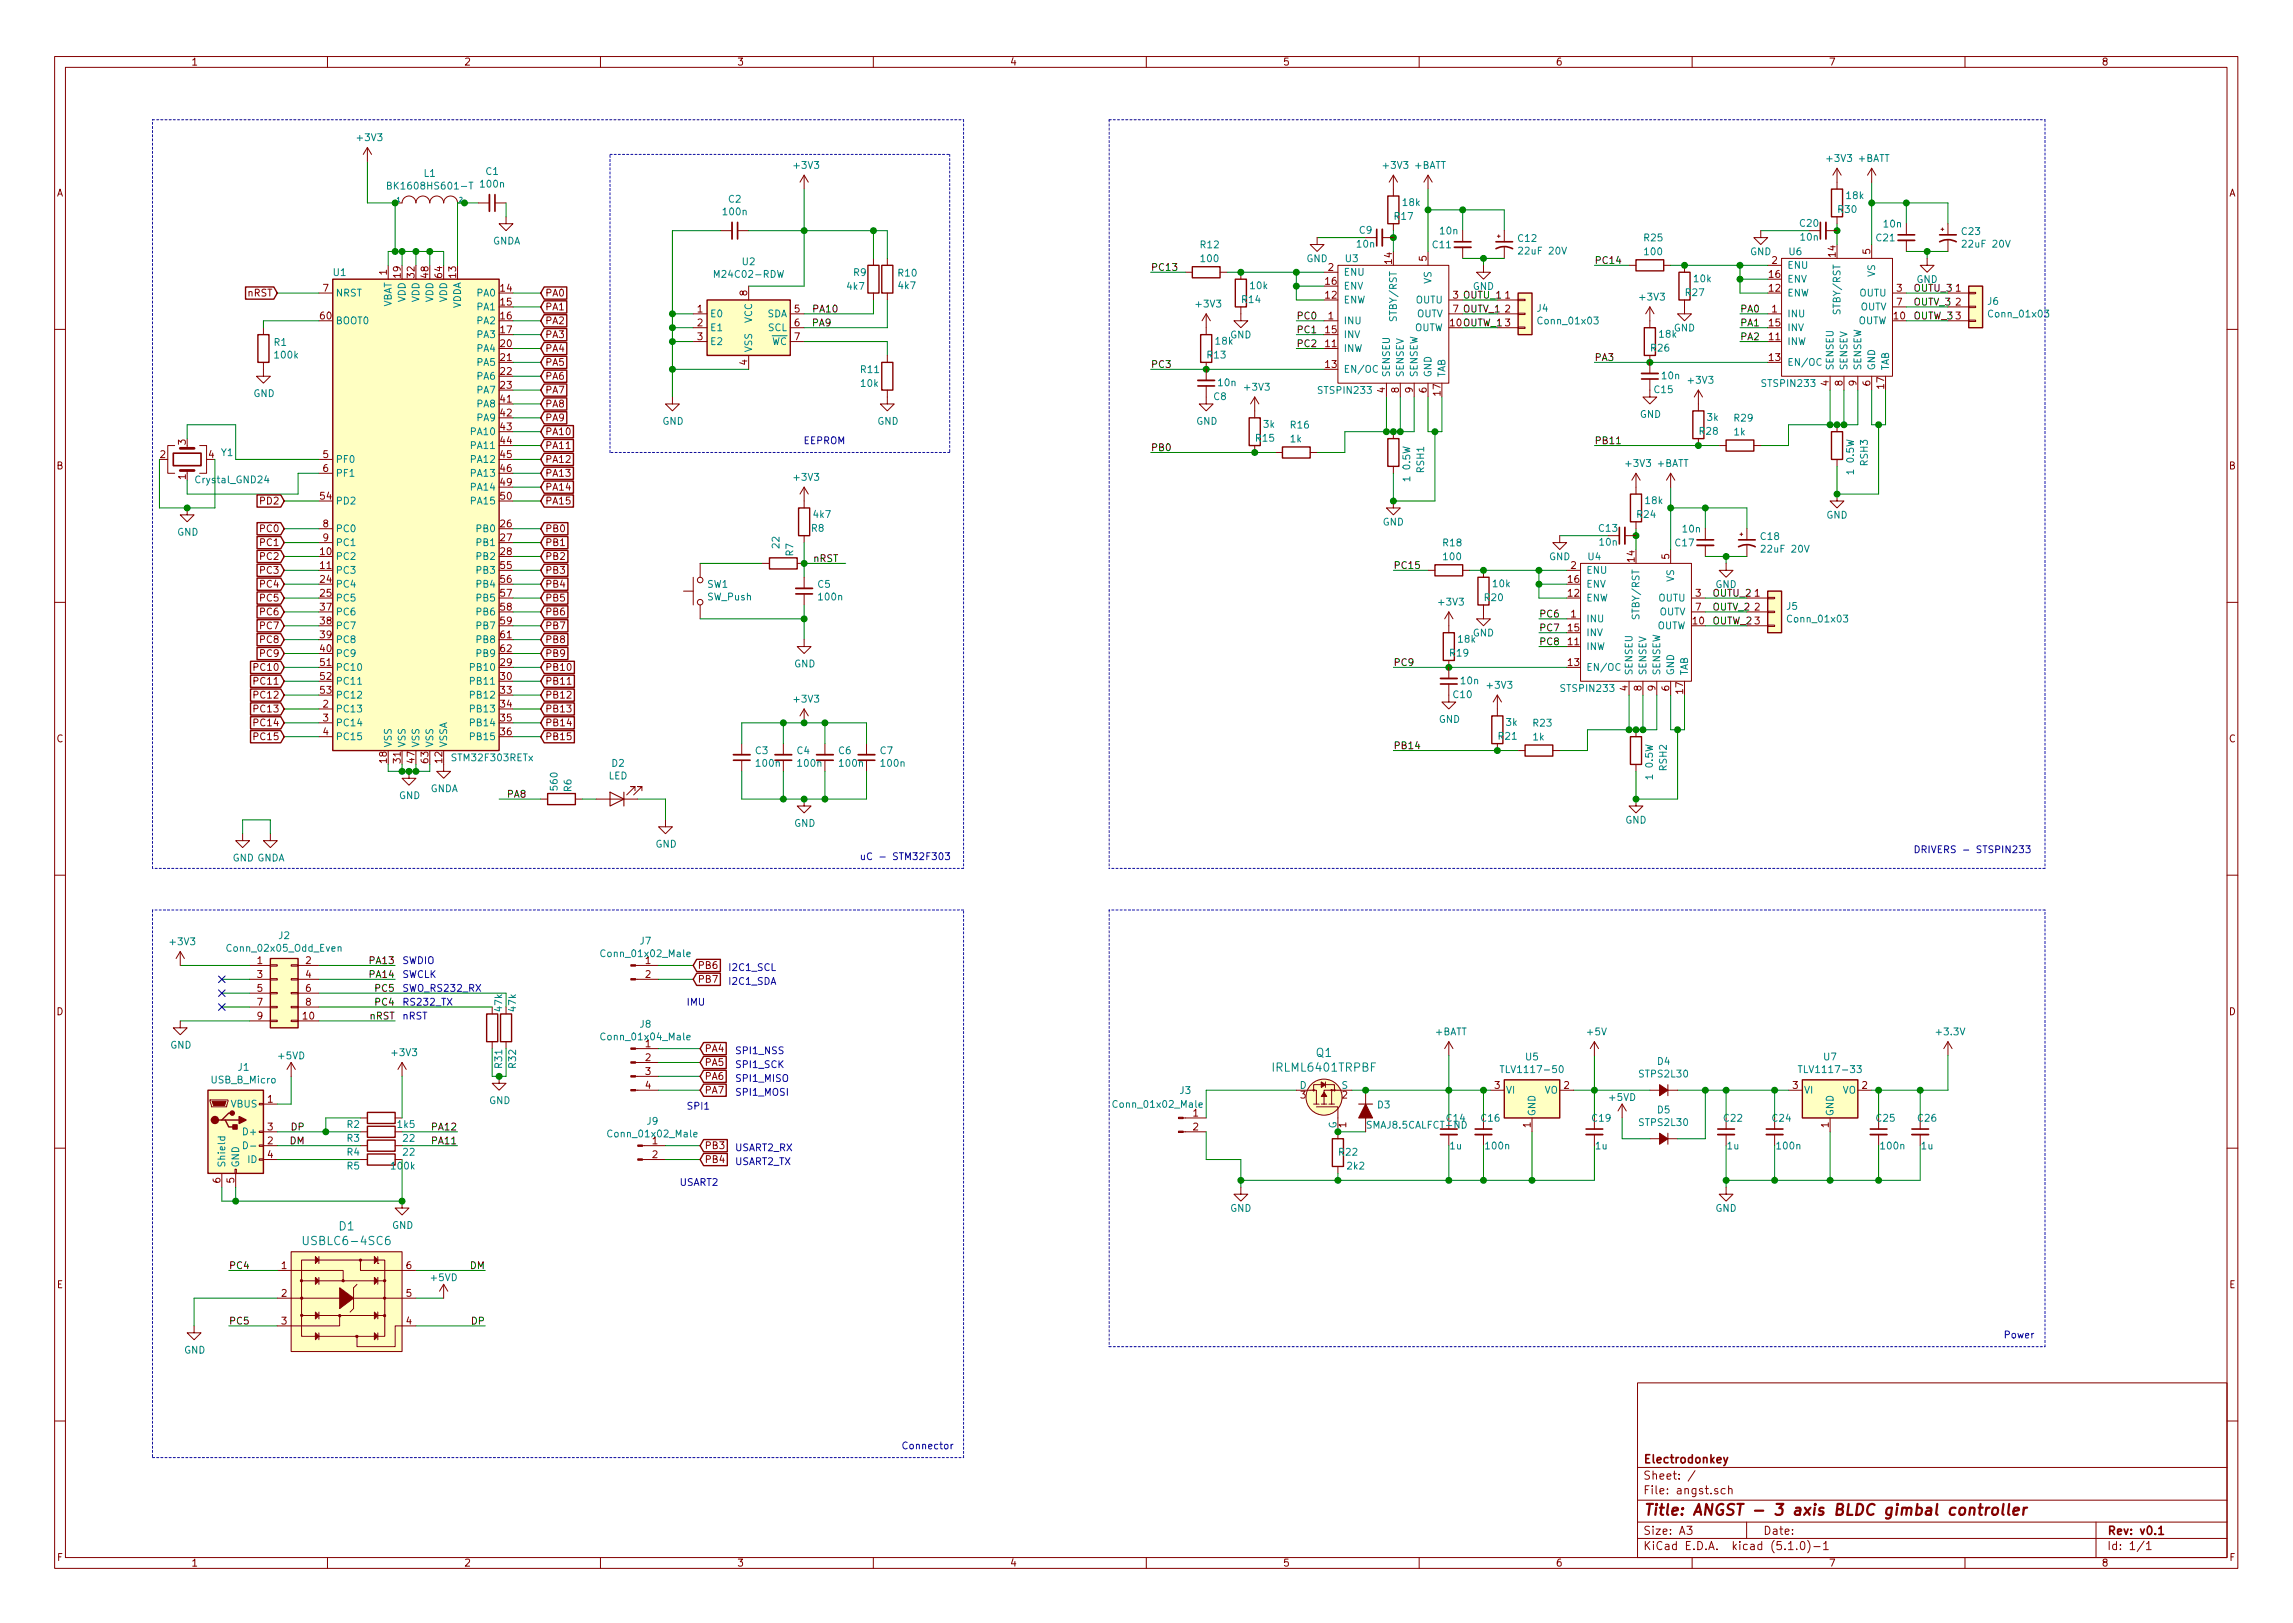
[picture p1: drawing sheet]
<svg xmlns="http://www.w3.org/2000/svg" width="297mm" height="210mm" viewBox="0 0 297 210" stroke-linecap="round" stroke-linejoin="round" font-family="sans-serif">
<defs><g id="words">
<text font-size="2" fill="#840000" x="212.8" y="196.3">Title: ANGST - 3 axis BLDC gimbal controller</text>
<g font-size="1.5" fill="#008484">
<text x="170.5" y="136.9">Q1</text>
<text x="165.1" y="138.8">IRLML6401TRPBF</text>
<text x="39.8" y="161.3">USBLC6-4SC6</text>
<text x="43.9" y="159.4">D1</text>
</g>
<g font-size="1.5" fill="#840000">
<text x="212.8" y="191.7">Sheet: /</text>
<text x="212.8" y="189.6">Electrodonkey</text>
<text x="212.8" y="193.6">File: angst.sch</text>
<text x="212.8" y="200.8">KiCad E.D.A. kicad (5.1.0)-1</text>
<text x="212.8" y="198.8">Size: A3</text>
<text x="228.4" y="198.8">Date:</text>
<text x="272.9" y="198.8">Rev: v0.1</text>
<text x="272.9" y="200.8">Id: 1/1</text>
</g>
<g font-size="1.3" fill="#840000">
<text x="24.7" y="8.5">1</text>
<text x="60.1" y="8.5">2</text>
<text x="95.5" y="8.5">3</text>
<text x="130.8" y="8.5">4</text>
<text x="166.2" y="8.5">5</text>
<text x="201.5" y="8.5">6</text>
<text x="236.9" y="8.5">7</text>
<text x="272.2" y="8.5">8</text>
<text x="7.3" y="25.4">A</text>
<text x="288.7" y="25.4">A</text>
<text x="50.1" y="35.6" transform="rotate(-90 50.1 35.6)">1</text>
<text x="51.9" y="36" transform="rotate(-90 51.9 36)">19</text>
<text x="53.7" y="36" transform="rotate(-90 53.7 36)">32</text>
<text x="55.5" y="36" transform="rotate(-90 55.5 36)">48</text>
<text x="57.3" y="36" transform="rotate(-90 57.3 36)">64</text>
<text x="59.1" y="36" transform="rotate(-90 59.1 36)">13</text>
<text x="172.1" y="35.1">2</text>
<text x="180.3" y="34.2" transform="rotate(-90 180.3 34.2)">14</text>
<text x="184.8" y="33.8" transform="rotate(-90 184.8 33.8)">5</text>
<text x="229.2" y="36">16</text>
<text x="229.5" y="34.2">2</text>
<text x="237.8" y="33.3" transform="rotate(-90 237.8 33.3)">14</text>
<text x="242.3" y="32.9" transform="rotate(-90 242.3 32.9)">5</text>
<text x="32.1" y="38.4">nRST</text>
<text x="41.5" y="41.4">60</text>
<text x="41.9" y="37.8">7</text>
<text x="64.9" y="37.8">14</text>
<text x="64.9" y="39.6">15</text>
<text x="64.9" y="41.4">16</text>
<text x="70.6" y="38.4">PA0</text>
<text x="70.6" y="40.2">PA1</text>
<text x="90.4" y="40.5">1</text>
<text x="96.8" y="38.3" transform="rotate(-90 96.8 38.3)">8</text>
<text x="102.9" y="40.5">5</text>
<text x="171.7" y="38.7">12</text>
<text x="171.7" y="36.9">16</text>
<text x="172.1" y="41.4">1</text>
<text x="195" y="38.7">1</text>
<text x="195" y="40.5">2</text>
<text x="229.2" y="37.8">12</text>
<text x="229.5" y="40.5">1</text>
<text x="245.4" y="41.4">10</text>
<text x="245.7" y="37.8">3</text>
<text x="245.7" y="39.6">7</text>
<text x="253.3" y="37.8">1</text>
<text x="253.3" y="39.6">2</text>
<text x="253.3" y="41.4">3</text>
<text x="64.9" y="43.2">17</text>
<text x="64.9" y="45">20</text>
<text x="64.9" y="46.8">21</text>
<text x="70.6" y="42">PA2</text>
<text x="70.6" y="43.8">PA3</text>
<text x="70.6" y="45.6">PA4</text>
<text x="70.6" y="47.4">PA5</text>
<text x="90.4" y="42.3">2</text>
<text x="90.4" y="44.1">3</text>
<text x="96.8" y="47.3" transform="rotate(-90 96.8 47.3)">4</text>
<text x="102.9" y="42.3">6</text>
<text x="102.9" y="44.1">7</text>
<text x="171.7" y="45">11</text>
<text x="171.7" y="47.7">13</text>
<text x="171.7" y="43.2">15</text>
<text x="195" y="42.3">3</text>
<text x="229.2" y="44.1">11</text>
<text x="229.2" y="46.8">13</text>
<text x="229.2" y="42.3">15</text>
<text x="64.9" y="48.6">22</text>
<text x="64.9" y="50.4">23</text>
<text x="64.9" y="52.2">41</text>
<text x="64.9" y="53.9">42</text>
<text x="70.6" y="49.2">PA6</text>
<text x="70.6" y="51">PA7</text>
<text x="70.6" y="52.8">PA8</text>
<text x="179.4" y="50.9" transform="rotate(-90 179.4 50.9)">4</text>
<text x="181.2" y="50.9" transform="rotate(-90 181.2 50.9)">8</text>
<text x="183" y="50.9" transform="rotate(-90 183 50.9)">9</text>
<text x="184.8" y="50.9" transform="rotate(-90 184.8 50.9)">6</text>
<text x="186.6" y="51.2" transform="rotate(-90 186.6 51.2)">17</text>
<text x="236.9" y="50" transform="rotate(-90 236.9 50)">4</text>
<text x="238.7" y="50" transform="rotate(-90 238.7 50)">8</text>
<text x="240.5" y="50" transform="rotate(-90 240.5 50)">9</text>
<text x="242.3" y="50" transform="rotate(-90 242.3 50)">6</text>
<text x="244.1" y="50.3" transform="rotate(-90 244.1 50.3)">17</text>
<text x="20.8" y="59.3">2</text>
<text x="24.1" y="57.6" transform="rotate(-90 24.1 57.6)">3</text>
<text x="27" y="59.3">4</text>
<text x="41.9" y="59.3">5</text>
<text x="64.9" y="55.7">43</text>
<text x="64.9" y="57.5">44</text>
<text x="64.9" y="59.3">45</text>
<text x="70.6" y="54.6">PA9</text>
<text x="70.6" y="56.4">PA10</text>
<text x="70.6" y="58.2">PA11</text>
<text x="70.6" y="60">PA12</text>
<text x="7.3" y="60.8">B</text>
<text x="24.1" y="62.1" transform="rotate(-90 24.1 62.1)">1</text>
<text x="33.8" y="65.4">PD2</text>
<text x="41.5" y="64.7">54</text>
<text x="41.9" y="61.1">6</text>
<text x="64.9" y="61.1">46</text>
<text x="64.9" y="62.9">49</text>
<text x="64.9" y="64.7">50</text>
<text x="70.6" y="61.8">PA13</text>
<text x="70.6" y="63.6">PA14</text>
<text x="70.6" y="65.4">PA15</text>
<text x="288.7" y="60.8">B</text>
<text x="33.8" y="68.9">PC0</text>
<text x="33.8" y="70.7">PC1</text>
<text x="41.5" y="71.9">10</text>
<text x="41.9" y="68.3">8</text>
<text x="41.9" y="70.1">9</text>
<text x="64.9" y="68.3">26</text>
<text x="64.9" y="70.1">27</text>
<text x="64.9" y="71.9">28</text>
<text x="70.6" y="68.9">PB0</text>
<text x="70.6" y="70.7">PB1</text>
<text x="33.8" y="72.5">PC2</text>
<text x="33.8" y="74.3">PC3</text>
<text x="33.8" y="76.1">PC4</text>
<text x="33.8" y="77.9">PC5</text>
<text x="41.5" y="73.7">11</text>
<text x="41.5" y="75.5">24</text>
<text x="41.5" y="77.3">25</text>
<text x="64.9" y="73.7">55</text>
<text x="64.9" y="75.5">56</text>
<text x="64.9" y="77.3">57</text>
<text x="70.6" y="72.5">PB2</text>
<text x="70.6" y="74.3">PB3</text>
<text x="70.6" y="76.1">PB4</text>
<text x="70.6" y="77.9">PB5</text>
<text x="203.2" y="77.3">12</text>
<text x="203.2" y="75.5">16</text>
<text x="203.5" y="73.7">2</text>
<text x="211.7" y="72.8" transform="rotate(-90 211.7 72.8)">14</text>
<text x="216.2" y="72.4" transform="rotate(-90 216.2 72.4)">5</text>
<text x="219.7" y="77.3">3</text>
<text x="227.3" y="77.3">1</text>
<text x="33.8" y="79.7">PC6</text>
<text x="33.8" y="81.5">PC7</text>
<text x="33.8" y="83.3">PC8</text>
<text x="41.5" y="79.1">37</text>
<text x="41.5" y="80.9">38</text>
<text x="41.5" y="82.7">39</text>
<text x="64.9" y="79.1">58</text>
<text x="64.9" y="80.9">59</text>
<text x="64.9" y="82.7">61</text>
<text x="70.6" y="79.7">PB6</text>
<text x="70.6" y="81.5">PB7</text>
<text x="70.6" y="83.3">PB8</text>
<text x="203.2" y="83.6">11</text>
<text x="203.2" y="81.8">15</text>
<text x="203.5" y="80">1</text>
<text x="219.3" y="80.9">10</text>
<text x="219.7" y="79.1">7</text>
<text x="227.3" y="79.1">2</text>
<text x="227.3" y="80.9">3</text>
<text x="33.1" y="86.9">PC10</text>
<text x="33.1" y="88.7">PC11</text>
<text x="33.8" y="85.1">PC9</text>
<text x="41.5" y="86.3">51</text>
<text x="41.5" y="88.1">52</text>
<text x="41.5" y="89.9">53</text>
<text x="41.5" y="84.5">40</text>
<text x="64.9" y="86.3">29</text>
<text x="64.9" y="88.1">30</text>
<text x="64.9" y="89.9">33</text>
<text x="64.9" y="84.5">62</text>
<text x="70.6" y="85.1">PB9</text>
<text x="70.6" y="86.9">PB10</text>
<text x="70.6" y="88.7">PB11</text>
<text x="203.2" y="86.3">13</text>
<text x="210.9" y="89.5" transform="rotate(-90 210.9 89.5)">4</text>
<text x="212.6" y="89.5" transform="rotate(-90 212.6 89.5)">8</text>
<text x="214.4" y="89.5" transform="rotate(-90 214.4 89.5)">9</text>
<text x="216.2" y="89.5" transform="rotate(-90 216.2 89.5)">6</text>
<text x="218" y="89.8" transform="rotate(-90 218 89.8)">17</text>
<text x="33.1" y="90.5">PC12</text>
<text x="33.1" y="92.3">PC13</text>
<text x="33.1" y="94.1">PC14</text>
<text x="33.1" y="95.9">PC15</text>
<text x="41.9" y="91.7">2</text>
<text x="41.9" y="93.5">3</text>
<text x="41.9" y="95.3">4</text>
<text x="64.9" y="91.7">34</text>
<text x="64.9" y="93.5">35</text>
<text x="64.9" y="95.3">36</text>
<text x="70.6" y="90.5">PB12</text>
<text x="70.6" y="92.3">PB13</text>
<text x="70.6" y="94.1">PB14</text>
<text x="70.6" y="95.9">PB15</text>
<text x="7.3" y="96.2">C</text>
<text x="50.1" y="98.8" transform="rotate(-90 50.1 98.8)">18</text>
<text x="51.9" y="98.8" transform="rotate(-90 51.9 98.8)">31</text>
<text x="53.7" y="98.8" transform="rotate(-90 53.7 98.8)">47</text>
<text x="55.5" y="98.8" transform="rotate(-90 55.5 98.8)">63</text>
<text x="57.3" y="98.8" transform="rotate(-90 57.3 98.8)">12</text>
<text x="288.7" y="96.2">C</text>
<text x="33.3" y="124.9">1</text>
<text x="39.6" y="124.9">2</text>
<text x="83.6" y="124.9">1</text>
<text x="90.4" y="125.5">PB6</text>
<text x="7.3" y="131.5">D</text>
<text x="33.3" y="126.7">3</text>
<text x="33.3" y="128.5">5</text>
<text x="33.3" y="130.3">7</text>
<text x="39.6" y="126.7">4</text>
<text x="39.6" y="128.5">6</text>
<text x="39.6" y="130.3">8</text>
<text x="83.6" y="126.7">2</text>
<text x="90.4" y="127.3">PB7</text>
<text x="288.7" y="131.5">D</text>
<text x="33.3" y="132.1">9</text>
<text x="39.3" y="132.1">10</text>
<text x="83.6" y="135.7">1</text>
<text x="83.6" y="137.5">2</text>
<text x="91.3" y="136.3">PA4</text>
<text x="34.7" y="142.9">1</text>
<text x="83.6" y="139.3">3</text>
<text x="83.6" y="141.1">4</text>
<text x="91.3" y="138.1">PA5</text>
<text x="91.3" y="139.9">PA6</text>
<text x="91.3" y="141.7">PA7</text>
<text x="168.5" y="142.3">3</text>
<text x="173.9" y="142.3">2</text>
<text x="193.6" y="141.1">3</text>
<text x="202.6" y="141.1">2</text>
<text x="232.2" y="141.1">3</text>
<text x="241.2" y="141.1">2</text>
<text x="34.7" y="148.2">2</text>
<text x="34.7" y="146.4">3</text>
<text x="84.5" y="148.2">1</text>
<text x="91.3" y="148.9">PB3</text>
<text x="154.6" y="144.6">1</text>
<text x="154.6" y="146.4">2</text>
<text x="174.4" y="146.1" transform="rotate(-90 174.4 146.1)">1</text>
<text x="198.3" y="146.1" transform="rotate(-90 198.3 146.1)">1</text>
<text x="236.9" y="146.1" transform="rotate(-90 236.9 146.1)">1</text>
<text x="28.6" y="153.3" transform="rotate(-90 28.6 153.3)">6</text>
<text x="30.4" y="153.3" transform="rotate(-90 30.4 153.3)">5</text>
<text x="34.7" y="150">4</text>
<text x="84.5" y="150">2</text>
<text x="91.3" y="150.7">PB4</text>
<text x="7.4" y="166.9">E</text>
<text x="36.5" y="164.4">1</text>
<text x="36.5" y="168">2</text>
<text x="52.6" y="168">5</text>
<text x="52.6" y="164.4">6</text>
<text x="288.8" y="166.9">E</text>
<text x="36.5" y="171.6">3</text>
<text x="52.6" y="171.6">4</text>
<text x="7.4" y="202.2">F</text>
<text x="24.7" y="202.9">1</text>
<text x="60.1" y="202.9">2</text>
<text x="95.5" y="202.9">3</text>
<text x="130.8" y="202.9">4</text>
<text x="166.2" y="202.9">5</text>
<text x="201.5" y="202.9">6</text>
<text x="236.9" y="202.9">7</text>
<text x="272.2" y="202.9">8</text>
<text x="288.8" y="202.2">F</text>
</g>
<g font-size="1.3" fill="#008484">
<text x="46.4" y="18.3">+3V3</text>
<text x="55" y="22.9">L1</text>
<text x="63" y="22.7">C1</text>
<text x="103" y="21.9">+3V3</text>
<text x="179.3" y="21.9">+3V3</text>
<text x="183.2" y="21.9">+BATT</text>
<text x="236.8" y="21">+3V3</text>
<text x="240.7" y="21">+BATT</text>
<text x="50.9" y="24.5">BK1608HS601-T</text>
<text x="62.3" y="24.3">100n</text>
<text x="93.8" y="27.9">100n</text>
<text x="94.4" y="26.3">C2</text>
<text x="180.7" y="28.5">R17</text>
<text x="181.8" y="26.7">18k</text>
<text x="233.2" y="29.4">C20</text>
<text x="238.2" y="27.6">R30</text>
<text x="239.2" y="25.8">18k</text>
<text x="244.1" y="29.5">10n</text>
<text x="43.2" y="35.8">U1</text>
<text x="63.8" y="31.7">GNDA</text>
<text x="92.9" y="36">M24C02-RDW</text>
<text x="96.2" y="34.4">U2</text>
<text x="110.6" y="35.8">R9</text>
<text x="116.4" y="35.8">R10</text>
<text x="155.6" y="32.2">R12</text>
<text x="155.6" y="34">100</text>
<text x="169.2" y="34">GND</text>
<text x="174" y="35.7">ENU</text>
<text x="174.3" y="34">U3</text>
<text x="175.8" y="32.1">10n</text>
<text x="176.1" y="30.3">C9</text>
<text x="185.6" y="32.2">C11</text>
<text x="186.6" y="30.4">10n</text>
<text x="196.7" y="31.3">C12</text>
<text x="197" y="33">22uF 20V</text>
<text x="213" y="31.3">R25</text>
<text x="213.1" y="33.1">100</text>
<text x="226.7" y="33.1">GND</text>
<text x="231.5" y="34.8">ENU</text>
<text x="231.8" y="33.1">U6</text>
<text x="233.3" y="31.2">10n</text>
<text x="242.9" y="35.9" transform="rotate(-90 242.9 35.9)">VS</text>
<text x="243.1" y="31.3">C21</text>
<text x="254.2" y="30.4">C23</text>
<text x="254.5" y="32.1">22uF 20V</text>
<text x="43.5" y="38.4">NRST</text>
<text x="50.7" y="39.9" transform="rotate(-90 50.7 39.9)">VBAT</text>
<text x="52.5" y="39.2" transform="rotate(-90 52.5 39.2)">VDD</text>
<text x="54.3" y="39.2" transform="rotate(-90 54.3 39.2)">VDD</text>
<text x="56.1" y="39.2" transform="rotate(-90 56.1 39.2)">VDD</text>
<text x="57.9" y="39.2" transform="rotate(-90 57.9 39.2)">VDD</text>
<text x="59.7" y="40.1" transform="rotate(-90 59.7 40.1)">VDDA</text>
<text x="61.9" y="38.4">PA0</text>
<text x="61.9" y="40.2">PA1</text>
<text x="92" y="41.1">E0</text>
<text x="97.4" y="41.9" transform="rotate(-90 97.4 41.9)">VCC</text>
<text x="99.4" y="41.1">SDA</text>
<text x="109.8" y="37.6">4k7</text>
<text x="116.4" y="37.5">4k7</text>
<text x="155" y="39.8">+3V3</text>
<text x="160.9" y="39.3">R14</text>
<text x="162" y="37.5">10k</text>
<text x="174" y="39.3">ENW</text>
<text x="174" y="37.5">ENV</text>
<text x="180.9" y="41.3" transform="rotate(-90 180.9 41.3)">STBY/RST</text>
<text x="183.4" y="39.3">OUTU</text>
<text x="183.5" y="41.1">OUTV</text>
<text x="185.4" y="36.8" transform="rotate(-90 185.4 36.8)">VS</text>
<text x="199.1" y="40.4">J4</text>
<text x="212.5" y="38.9">+3V3</text>
<text x="218.4" y="38.4">R27</text>
<text x="219.5" y="36.6">10k</text>
<text x="231.5" y="41.1">INU</text>
<text x="231.5" y="38.4">ENW</text>
<text x="231.5" y="36.6">ENV</text>
<text x="238.4" y="40.4" transform="rotate(-90 238.4 40.4)">STBY/RST</text>
<text x="240.9" y="38.4">OUTU</text>
<text x="241" y="40.2">OUTV</text>
<text x="257.5" y="39.5">J6</text>
<text x="257.8" y="41.1">Conn_01x03</text>
<text x="35.5" y="44.8">R1</text>
<text x="35.7" y="46.4">100k</text>
<text x="43.5" y="42">BOOT0</text>
<text x="61.9" y="42">PA2</text>
<text x="61.9" y="43.8">PA3</text>
<text x="61.9" y="45.6">PA4</text>
<text x="61.9" y="47.4">PA5</text>
<text x="92" y="42.9">E1</text>
<text x="92" y="44.7">E2</text>
<text x="97.4" y="45.7" transform="rotate(-90 97.4 45.7)">VSS</text>
<text x="99.5" y="42.9">SCL</text>
<text x="99.9" y="44.7">WC</text>
<text x="156.4" y="46.4">R13</text>
<text x="157.5" y="44.6">18k</text>
<text x="159.4" y="43.8">GND</text>
<text x="174" y="42">INU</text>
<text x="174" y="45.6">INW</text>
<text x="174" y="43.8">INV</text>
<text x="183.1" y="42.9">OUTW</text>
<text x="199.4" y="42">Conn_01x03</text>
<text x="213.9" y="45.5">R26</text>
<text x="215" y="43.7">18k</text>
<text x="216.8" y="42.9">GND</text>
<text x="231.5" y="44.7">INW</text>
<text x="231.5" y="47.4">EN/OC</text>
<text x="231.5" y="42.9">INV</text>
<text x="240.6" y="42">OUTW</text>
<text x="32.8" y="51.4">GND</text>
<text x="61.9" y="49.2">PA6</text>
<text x="61.9" y="51">PA7</text>
<text x="61.9" y="52.8">PA8</text>
<text x="111.5" y="48.3">R11</text>
<text x="111.6" y="50.1">10k</text>
<text x="157.3" y="51.8">C8</text>
<text x="157.9" y="50">10n</text>
<text x="161.3" y="50.6">+3V3</text>
<text x="170.9" y="51">STSPIN233</text>
<text x="174" y="48.3">EN/OC</text>
<text x="180" y="48.9" transform="rotate(-90 180 48.9)">SENSEU</text>
<text x="181.8" y="48.9" transform="rotate(-90 181.8 48.9)">SENSEV</text>
<text x="183.6" y="48.9" transform="rotate(-90 183.6 48.9)">SENSEW</text>
<text x="185.4" y="48.9" transform="rotate(-90 185.4 48.9)">GND</text>
<text x="187.2" y="48.9" transform="rotate(-90 187.2 48.9)">TAB</text>
<text x="214.4" y="50.9">C15</text>
<text x="215.3" y="49.1">10n</text>
<text x="218.8" y="49.7">+3V3</text>
<text x="228.4" y="50.1">STSPIN233</text>
<text x="237.5" y="48" transform="rotate(-90 237.5 48)">SENSEU</text>
<text x="239.3" y="48" transform="rotate(-90 239.3 48)">SENSEV</text>
<text x="241.1" y="48" transform="rotate(-90 241.1 48)">SENSEW</text>
<text x="242.9" y="48" transform="rotate(-90 242.9 48)">GND</text>
<text x="244.7" y="48" transform="rotate(-90 244.7 48)">TAB</text>
<text x="28.7" y="59.1">Y1</text>
<text x="43.5" y="60">PF0</text>
<text x="61.2" y="56.4">PA10</text>
<text x="61.2" y="58.2">PA11</text>
<text x="61.2" y="60">PA12</text>
<text x="61.9" y="54.6">PA9</text>
<text x="85.8" y="55">GND</text>
<text x="113.7" y="55">GND</text>
<text x="155" y="55">GND</text>
<text x="162.7" y="57.2">R15</text>
<text x="163.7" y="55.4">3k</text>
<text x="167.2" y="57.3">1k</text>
<text x="167.2" y="55.5">R16</text>
<text x="212.4" y="54.1">GND</text>
<text x="220.2" y="56.3">R28</text>
<text x="221.2" y="54.5">3k</text>
<text x="224.7" y="56.4">1k</text>
<text x="224.7" y="54.6">R29</text>
<text x="25.5" y="62.6">Crystal_GND24</text>
<text x="43.5" y="65.4">PD2</text>
<text x="43.5" y="61.8">PF1</text>
<text x="61.2" y="61.8">PA13</text>
<text x="61.2" y="63.6">PA14</text>
<text x="61.2" y="65.4">PA15</text>
<text x="103" y="62.3">+3V3</text>
<text x="182.7" y="62.1" transform="rotate(-90 182.7 62.1)">1 0.5W</text>
<text x="184.5" y="61.2" transform="rotate(-90 184.5 61.2)">RSH1</text>
<text x="210.7" y="60.5">+3V3</text>
<text x="213.2" y="65.3">18k</text>
<text x="214.7" y="60.5">+BATT</text>
<text x="240.2" y="61.2" transform="rotate(-90 240.2 61.2)">1 0.5W</text>
<text x="242" y="60.3" transform="rotate(-90 242 60.3)">RSH3</text>
<text x="23" y="69.4">GND</text>
<text x="43.5" y="68.9">PC0</text>
<text x="43.5" y="70.7">PC1</text>
<text x="61.9" y="68.9">PB0</text>
<text x="61.9" y="70.7">PB1</text>
<text x="101" y="71" transform="rotate(-90 101 71)">22</text>
<text x="105.1" y="68.9">R8</text>
<text x="105.4" y="67.1">4k7</text>
<text x="179.1" y="68.1">GND</text>
<text x="187" y="70.8">R18</text>
<text x="207.2" y="68.9">C13</text>
<text x="207.3" y="70.7">10n</text>
<text x="212.1" y="67.1">R24</text>
<text x="217.1" y="70.8">C17</text>
<text x="218" y="69">10n</text>
<text x="228.1" y="70">C18</text>
<text x="228.5" y="71.6">22uF 20V</text>
<text x="236.6" y="67.2">GND</text>
<text x="43.5" y="72.5">PC2</text>
<text x="43.5" y="74.3">PC3</text>
<text x="43.5" y="76.1">PC4</text>
<text x="43.5" y="77.9">PC5</text>
<text x="61.9" y="72.5">PB2</text>
<text x="61.9" y="74.3">PB3</text>
<text x="61.9" y="76.1">PB4</text>
<text x="61.9" y="77.9">PB5</text>
<text x="91.6" y="76.1">SW1</text>
<text x="91.7" y="77.8">SW_Push</text>
<text x="102.8" y="72" transform="rotate(-90 102.8 72)">R7</text>
<text x="106" y="76.1">C5</text>
<text x="106.1" y="77.8">100n</text>
<text x="187.1" y="72.6">100</text>
<text x="192.4" y="77.9">R20</text>
<text x="193.4" y="76.1">10k</text>
<text x="200.7" y="72.6">GND</text>
<text x="205.5" y="77.9">ENW</text>
<text x="205.5" y="76.1">ENV</text>
<text x="205.5" y="74.3">ENU</text>
<text x="205.8" y="72.6">U4</text>
<text x="214.9" y="77.9">OUTU</text>
<text x="216.9" y="75.4" transform="rotate(-90 216.9 75.4)">VS</text>
<text x="43.5" y="79.7">PC6</text>
<text x="43.5" y="81.5">PC7</text>
<text x="43.5" y="83.3">PC8</text>
<text x="61.9" y="79.7">PB6</text>
<text x="61.9" y="81.5">PB7</text>
<text x="61.9" y="83.3">PB8</text>
<text x="186.5" y="78.4">+3V3</text>
<text x="189" y="83.3">18k</text>
<text x="190.8" y="82.5">GND</text>
<text x="205.5" y="80.6">INU</text>
<text x="205.5" y="82.4">INV</text>
<text x="212.4" y="79.9" transform="rotate(-90 212.4 79.9)">STBY/RST</text>
<text x="214.6" y="81.5">OUTW</text>
<text x="214.9" y="79.7">OUTV</text>
<text x="231.5" y="79">J5</text>
<text x="231.8" y="80.6">Conn_01x03</text>
<text x="43.5" y="86.9">PC10</text>
<text x="43.5" y="88.7">PC11</text>
<text x="43.5" y="85.1">PC9</text>
<text x="61.2" y="86.9">PB10</text>
<text x="61.2" y="88.7">PB11</text>
<text x="61.9" y="85.1">PB9</text>
<text x="102.9" y="86.5">GND</text>
<text x="187.9" y="85.1">R19</text>
<text x="189.3" y="88.6">10n</text>
<text x="192.8" y="89.2">+3V3</text>
<text x="202.3" y="89.6">STSPIN233</text>
<text x="205.5" y="84.2">INW</text>
<text x="205.5" y="86.9">EN/OC</text>
<text x="211.5" y="87.5" transform="rotate(-90 211.5 87.5)">SENSEU</text>
<text x="213.3" y="87.5" transform="rotate(-90 213.3 87.5)">SENSEV</text>
<text x="215.1" y="87.5" transform="rotate(-90 215.1 87.5)">SENSEW</text>
<text x="216.9" y="87.5" transform="rotate(-90 216.9 87.5)">GND</text>
<text x="218.7" y="87.5" transform="rotate(-90 218.7 87.5)">TAB</text>
<text x="43.5" y="90.5">PC12</text>
<text x="43.5" y="92.3">PC13</text>
<text x="43.5" y="94.1">PC14</text>
<text x="43.5" y="95.9">PC15</text>
<text x="61.2" y="90.5">PB12</text>
<text x="61.2" y="92.3">PB13</text>
<text x="61.2" y="94.1">PB14</text>
<text x="61.2" y="95.9">PB15</text>
<text x="103" y="91">+3V3</text>
<text x="186.4" y="93.6">GND</text>
<text x="188.3" y="90.4">C10</text>
<text x="194.1" y="95.8">R21</text>
<text x="195.1" y="94">3k</text>
<text x="198.6" y="95.9">1k</text>
<text x="198.7" y="94.1">R23</text>
<text x="50.7" y="96.9" transform="rotate(-90 50.7 96.9)">VSS</text>
<text x="52.5" y="96.9" transform="rotate(-90 52.5 96.9)">VSS</text>
<text x="54.3" y="96.9" transform="rotate(-90 54.3 96.9)">VSS</text>
<text x="56.1" y="96.9" transform="rotate(-90 56.1 96.9)">VSS</text>
<text x="57.9" y="96.9" transform="rotate(-90 57.9 96.9)">VSSA</text>
<text x="58.7" y="98.6">STM32F303RETx</text>
<text x="78.8" y="101">LED</text>
<text x="79.3" y="99.3">D2</text>
<text x="97.9" y="97.7">C3</text>
<text x="98.1" y="99.3">100n</text>
<text x="103.3" y="97.7">C4</text>
<text x="103.5" y="99.3">100n</text>
<text x="108.7" y="97.7">C6</text>
<text x="108.8" y="99.3">100n</text>
<text x="114" y="97.7">C7</text>
<text x="114.2" y="99.3">100n</text>
<text x="214.1" y="100.7" transform="rotate(-90 214.1 100.7)">1 0.5W</text>
<text x="215.9" y="99.8" transform="rotate(-90 215.9 99.8)">RSH2</text>
<text x="51.7" y="103.5">GND</text>
<text x="55.7" y="102.6">GNDA</text>
<text x="72.2" y="102.3" transform="rotate(-90 72.2 102.3)">560</text>
<text x="74" y="102.5" transform="rotate(-90 74 102.5)">R6</text>
<text x="102.9" y="107.1">GND</text>
<text x="210.5" y="106.7">GND</text>
<text x="30.1" y="111.6">GND GNDA</text>
<text x="84.9" y="109.8">GND</text>
<text x="22.1" y="122.4">+3V3</text>
<text x="29.7" y="123.3">Conn_02x05_Odd_Even</text>
<text x="36.1" y="121.7">J2</text>
<text x="78.2" y="124">Conn_01x02_Male</text>
<text x="82.9" y="122.4">J7</text>
<text x="65.1" y="131" transform="rotate(-90 65.1 131)">47k</text>
<text x="22.1" y="135.8">GND</text>
<text x="36.1" y="137.2">+5VD</text>
<text x="50.9" y="136.8">+3V3</text>
<text x="78.2" y="134.8">Conn_01x04_Male</text>
<text x="82.9" y="133.1">J8</text>
<text x="185.9" y="134.1">+BATT</text>
<text x="197.7" y="137.4">U5</text>
<text x="205.7" y="134.1">+5V</text>
<text x="214.7" y="137.9">D4</text>
<text x="236.3" y="137.4">U7</text>
<text x="251" y="134.1">+3.3V</text>
<text x="27.4" y="140.4">USB_B_Micro</text>
<text x="29.9" y="143.5">VBUS</text>
<text x="30.9" y="138.7">J1</text>
<text x="63.4" y="143">GND</text>
<text x="65.1" y="138.3" transform="rotate(-90 65.1 138.3)">R31</text>
<text x="66.8" y="138.3" transform="rotate(-90 66.8 138.3)">R32</text>
<text x="144.5" y="143.5">Conn_01x02_Male</text>
<text x="152.9" y="141.7">J3</text>
<text x="168.4" y="141.1">D</text>
<text x="173.8" y="141.1">S</text>
<text x="178.5" y="143.6">D3</text>
<text x="195" y="139">TLV1117-50</text>
<text x="195" y="141.7">VI</text>
<text x="200.1" y="141.7">VO</text>
<text x="208.6" y="142.6">+5VD</text>
<text x="212.4" y="139.6">STPS2L30</text>
<text x="233.6" y="139">TLV1117-33</text>
<text x="233.7" y="141.7">VI</text>
<text x="238.7" y="141.7">VO</text>
<text x="31.8" y="147.1">D+</text>
<text x="45" y="149.7">R4</text>
<text x="45" y="147.9">R3</text>
<text x="45" y="146.1">R2</text>
<text x="51.6" y="146.1">1k5</text>
<text x="52.3" y="149.7">22</text>
<text x="52.3" y="147.9">22</text>
<text x="79.1" y="147.3">Conn_01x02_Male</text>
<text x="83.8" y="145.7">J9</text>
<text x="173.1" y="146.2" transform="rotate(-90 173.1 146.2)">G</text>
<text x="173.5" y="149.7">R22</text>
<text x="177.3" y="146.2">SMAJ8.5CALFCT-ND</text>
<text x="187.4" y="145.3">C14</text>
<text x="187.9" y="148.9">1u</text>
<text x="191.9" y="145.3">C16</text>
<text x="192.6" y="148.9">100n</text>
<text x="198.9" y="144.6" transform="rotate(-90 198.9 144.6)">GND</text>
<text x="206.3" y="145.3">C19</text>
<text x="206.7" y="148.9">1u</text>
<text x="212.4" y="145.9">STPS2L30</text>
<text x="214.7" y="144.2">D5</text>
<text x="223.4" y="145.3">C22</text>
<text x="223.8" y="148.9">1u</text>
<text x="229.6" y="145.3">C24</text>
<text x="230.3" y="148.9">100n</text>
<text x="237.5" y="144.6" transform="rotate(-90 237.5 144.6)">GND</text>
<text x="243.1" y="145.3">C25</text>
<text x="243.7" y="148.9">100n</text>
<text x="248.5" y="145.3">C26</text>
<text x="248.9" y="148.9">1u</text>
<text x="29.2" y="151.3" transform="rotate(-90 29.2 151.3)">Shield</text>
<text x="31" y="151.3" transform="rotate(-90 31 151.3)">GND</text>
<text x="32.1" y="150.7">ID</text>
<text x="45" y="151.5">R5</text>
<text x="50.8" y="151.5">100k</text>
<text x="174.6" y="151.5">2k2</text>
<text x="50.8" y="159.2">GND</text>
<text x="159.4" y="157">GND</text>
<text x="222.2" y="157">GND</text>
<text x="55.9" y="166">+5VD</text>
<text x="23.9" y="175.4">GND</text>
</g>
<g font-size="1.3">
<text x="149.1" y="35.1">PC13</text>
<text x="206.5" y="34.2">PC14</text>
<text x="105.5" y="40.5">PA10</text>
<text x="167.9" y="41.4">PC0</text>
<text x="188.2" y="38.7">3 OUTU_1</text>
<text x="188.2" y="40.5">7 OUTV_1</text>
<text x="190.8" y="37.6">GND</text>
<text x="225.4" y="40.5">PA0</text>
<text x="247.8" y="37.8">OUTU_3</text>
<text x="247.8" y="39.6">OUTV_3</text>
<text x="247.8" y="41.4">OUTW_3</text>
<text x="248.3" y="36.7">GND</text>
<text x="105.3" y="42.3">PA9</text>
<text x="149.1" y="47.7">PC3</text>
<text x="167.9" y="43.2">PC1</text>
<text x="167.9" y="45">PC2</text>
<text x="187.9" y="42.3">10OUTW_1</text>
<text x="206.5" y="46.8">PA3</text>
<text x="225.4" y="42.3">PA1</text>
<text x="225.4" y="44.1">PA2</text>
<text x="149.1" y="58.4">PB0</text>
<text x="206.5" y="57.5">PB11</text>
<text x="105.4" y="72.8">nRST</text>
<text x="180.5" y="73.7">PC15</text>
<text x="221.8" y="77.3">OUTU_2</text>
<text x="222.2" y="76.2">GND</text>
<text x="199.4" y="80">PC6</text>
<text x="199.4" y="81.8">PC7</text>
<text x="199.4" y="83.6">PC8</text>
<text x="221.8" y="79.1">OUTV_2</text>
<text x="221.8" y="80.9">OUTW_2</text>
<text x="180.5" y="86.3">PC9</text>
<text x="180.5" y="97.1">PB14</text>
<text x="65.8" y="103.3">PA8</text>
<text x="48.1" y="124.9">PA13</text>
<text x="48.1" y="126.7">PA14</text>
<text x="48.8" y="128.5">PC5</text>
<text x="48.8" y="130.3">PC4</text>
<text x="47.9" y="132.1">nRST</text>
<text x="37.6" y="148.2">DM</text>
<text x="37.8" y="146.4">DP</text>
<text x="56.1" y="146.4">PA12</text>
<text x="56.1" y="148.2">PA11</text>
<text x="29.6" y="164.4">PC4</text>
<text x="60.9" y="164.4">DM</text>
<text x="29.6" y="171.6">PC5</text>
<text x="61.1" y="171.6">DP</text>
</g>
<g font-size="1.3" fill="#0000c2">
<text x="104.1" y="57.5">EEPROM</text>
<text x="113.9" y="111.4">uC - STM32F303</text>
<text x="247.8" y="110.5">DRIVERS - STSPIN233</text>
<text x="52.1" y="124.9">SWDIO</text>
<text x="94.3" y="125.8">I2C1_SCL</text>
<text x="52.1" y="126.7">SWCLK</text>
<text x="52.1" y="128.5">SWO_RS232_RX</text>
<text x="52.1" y="130.3">RS232_TX</text>
<text x="88.9" y="130.3">IMU</text>
<text x="94.3" y="127.6">I2C1_SDA</text>
<text x="52.1" y="132.1">nRST</text>
<text x="95.2" y="136.6">SPI1_NSS</text>
<text x="88.9" y="143.7">SPI1</text>
<text x="95.2" y="138.4">SPI1_SCK</text>
<text x="95.2" y="140.2">SPI1_MISO</text>
<text x="95.2" y="142">SPI1_MOSI</text>
<text x="95.2" y="149.1">USART2_RX</text>
<text x="88" y="153.6">USART2</text>
<text x="95.2" y="150.9">USART2_TX</text>
<text x="259.5" y="173.4">Power</text>
<text x="116.7" y="187.8">Connector</text>
</g>
<text font-size="1.3" fill="#008400" x="66.8" y="131" transform="rotate(-90 66.8 131)">47k</text>
<g font-size=".8" fill="#008484">
<text x="51.4" y="26.1">1</text>
<text x="59.5" y="26.1">2</text>
</g>
</g></defs>
<g fill="none" stroke="#840000" stroke-width=".13">
<path d="M7.1 7.3h282.8v195.9h-282.8zM8.5 8.7h280v193.1h-280zM42.4 7.3v1.4M47.6 19.1l-.5 .9M47.6 19.1v1.8M47.6 19.1l.5 .9M77.8 7.3v1.4M113.1 7.3v1.4M148.5 7.3v1.4M183.8 7.3v1.4M219.2 7.3v1.4M254.5 7.3v1.4"/>
<path d="M41.3 38h1.8M50.3 34.4v1.8M51.2 26.3h.9a.9 .9 0 0 1 .9-.9 .9 .9 0 0 1 .9 .9 .9 .9 0 0 1 .9-.9 .9 .9 0 0 1 .9 .9 .9 .9 0 0 1 .9-.9 .9 .9 0 0 1 .9 .9 .9 .9 0 0 1 .9-.9 .9 .9 0 0 1 .9 .9h.9M62 26.3h1.4M64.1 26.3h1.5M65.6 28.1v.9h.9l-.9 .9-.9-.9h.9M93.4 29.9h1.4M95.5 29.9h1.5M97 37.1v1.8M104.2 22.7l-.6 .9M104.2 22.7v1.8M104.2 22.7l.5 .9"/>
<path d="M113.1 33.5v.9M113.1 38v.9M114.9 33.5v.9M114.9 38v.9M153.6 35.3h.9M158 35.3h.9M160.7 39.8v1.8h.9l-.9 .9-.9-.9h.9M160.7 35.3v.9M170.6 30.8v.9h.9l-.9 .9-.9-.9h.9M171.5 35.3h1.8M173.3 34.4h14.4v15.2h-14.4zM176.9 30.8h1.4"/>
<path d="M179.1 30.8h1.4M180.5 22.7v2.7M180.5 29v.9M180.5 22.7l-.5 .9M180.5 22.7l.5 .9M185 22.7v1.8M185 32.6v1.8M185 22.7l-.6 .9M185 22.7l.5 .9M187.7 38.9h1.8M189.5 29.9v1.4M189.5 32v1.5"/>
<path d="M192.2 34.4v.9h.9l-.9 .9-.9-.9h.9M194 38.9h2.7M194 30.6h.3M194.1 30.4v.4M194.9 29.9v1.4M194.9 32v1.5M196.7 38.8h.9v.2h-.9zM211 34.4h.9M213.7 39.8v2.7M213.7 39.8l-.5 .9M213.7 39.8l.6 .9M215.5 34.4h.9"/>
<path d="M218.2 38.9v1.8h.9l-.9 .9-.9-.9h.9M218.2 34.4v.9M228.1 29.9v.9h.9l-.9 .9-.9-.9h.9M229 34.4h1.8M230.8 33.5h14.4v15.2h-14.4zM234.4 29.9h1.4M236.5 29.9h1.5M238 21.8v2.7M238 28.1v.9M238 21.8l-.6 .9M238 21.8l.5 .9M242.5 21.8v1.8"/>
<path d="M242.5 31.7v1.8M242.5 21.8l-.6 .9M242.5 21.8l.5 .9M245.2 38h1.8M245.2 39.8h1.8M247 29v1.4M247 31.1v1.5M249.6 33.5v.9h.9l-.9 .9-.9-.9h.9M251.4 29.7h.4M251.6 29.5v.4M252.3 38h2.7M252.3 39.8h2.7"/>
<path d="M252.3 29v1.4M252.3 31.1v1.5M255 39.7h.9v.2h-.9zM255 37.9h.9v.2h-.9zM7.1 42.7h1.4M22.6 57.7h-.9v3.6h.9M24.2 57.7v.4M25.9 57.7h.9v3.6h-.9M34.1 46.9v1.8h.9l-.9 .9-.9-.9h.9M34.1 42.5v.9M41.3 59.5h1.8M73.3 58.1h.6"/>
<path d="M87.1 51.4v.9h.9l-.9 .9-.9-.9h.9M89.8 40.7h1.8M89.8 42.5h1.8M89.8 44.3h1.8M97 46v1.8M102.4 40.7h1.8M102.4 42.5h1.8M102.4 44.3h1.8M114.9 50.5v1.8h.9l-.9 .9-.9-.9h.9M114.9 46v.9M156.3 50v2.3h.9l-.9 .9-.9-.9h.9M156.3 40.7v2.7"/>
<path d="M156.3 46.9v2.4M156.3 40.7l-.6 .9M156.3 40.7l.5 .9M162.5 51.4v2.7M162.5 57.7v.9M162.5 51.4l-.5 .9M162.5 51.4l.6 .9M165.2 58.6h.9M169.7 58.6h.9M171.5 41.6h1.8M179.6 49.6v1.8M180.5 55.9v.9"/>
<path d="M181.4 49.6v1.8M183.2 49.6v1.8M185 49.6v1.8M187.7 40.7h1.8M194 40.7h2.7M194 42.5h2.7M196.7 42.4h.9v.1h-.9zM196.7 40.6h.9v.1h-.9zM213.7 49.1v2.3h.9l-.9 .9-.9-.9h.9M213.7 46v2.4M220 50.5v2.7M220 56.8v.9"/>
<path d="M220 50.5l-.5 .9M220 50.5l.5 .9M222.7 57.7h.9M227.2 57.7h.9M229 40.7h1.8M237.1 48.7v1.8M238 55v.9M238 59.5v.9M238.9 48.7v1.8M240.7 48.7v1.8M242.5 48.7v1.8M252.3 41.6h2.7"/>
<path d="M255 41.5h.9v.1h-.9zM288.5 42.7h1.4M7.1 78h1.4M24.2 65.8v.9h.9l-.9 .9-.9-.9h.9M24.2 61v.3M41.3 68.5h1.8M41.3 70.3h1.8M41.3 61.3h1.8M88.5 76.6h1.3M89.8 74.8v3.6M90.7 73v1.8M90.7 78.4v1.8"/>
<path d="M98.8 73h.9M103.3 73h.9M104.2 63.1v2.7M104.2 69.4v.9M104.2 74.8v1.4M104.2 76.9v1.5M104.2 63.1l-.6 .9M104.2 63.1l.5 .9M180.5 64.9v.9h.9l-.9 .9-.9-.9h.9M180.5 60.4v.9M185 73.9h.9M187.7 79.3v2.7"/>
<path d="M187.7 79.3l-.6 .9M187.7 79.3l.5 .9M189.5 73.9h.9M192.2 78.4v1.8h.9l-.9 .9-.9-.9h.9M192.2 73.9v.9M202.1 69.4v.9h.8l-.8 .9-.9-.9h.9M202.9 73.9h1.8M204.7 73h14.4v15.3h-14.4zM208.3 69.4h1.5M210.5 69.4h1.4M211.9 61.3v2.7M211.9 67.6v.9"/>
<path d="M211.9 61.3l-.5 .9M211.9 61.3l.6 .9M216.4 61.3v1.8M216.4 71.2v1.8M216.4 61.3l-.5 .9M216.4 61.3l.6 .9M219.1 77.5h1.8M219.1 79.3h1.8M220.9 68.5v1.4M220.9 70.7v1.4M223.6 73v.9h.9l-.9 .9-.9-.9h.9M225.4 69.2h.4"/>
<path d="M225.6 69v.4M226.3 77.5h2.7M226.3 79.3h2.7M226.3 68.5v1.4M226.3 70.7v1.4M229 79.2h.9v.2h-.9zM229 77.4h.9v.2h-.9zM238 64v.9h.9l-.9 .9-.9-.9h.9M288.5 78h1.4M41.3 91.8h1.8M41.3 93.6h1.8M41.3 95.4h1.8"/>
<path d="M53 99.9v.9h.9l-.9 .9-.9-.9h.9M57.5 99v.9h.9l-.9 .9-.9-.9h.9M73.5 88.6h.5M96.1 96.3v1.5M96.1 98.5v1.4M101.5 96.3v1.5M101.5 98.5v1.4M104.2 82.9v.9h.9l-.9 .9-.9-.9h.9M104.2 91.8v1.8M104.2 91.8l-.6 .9M104.2 91.8l.5 .9M106.9 96.3v1.5"/>
<path d="M106.9 98.5v1.4M112.3 96.3v1.5M112.3 98.5v1.4M187.7 88.6v2.3h.9l-.9 .9-.9-.9h.9M187.7 85.6v2.3M194 90v2.7M194 96.3v.9M194 90l-.6 .9M194 90l.5 .9M196.7 97.2h.9M201.2 97.2h.9M202.9 80.2h1.8"/>
<path d="M211 88.3v1.7M211.9 94.5v.9M211.9 99v.9M212.8 88.3v1.7M214.6 88.3v1.7M216.4 88.3v1.7M226.3 81.1h2.7M229 81h.9v.2h-.9zM7.1 113.4h1.4M31.4 108v.9h.9l-.9 .9-.9-.9h.9M35 108v.9h.9l-.9 .9-.9-.9h.9M70 103.5h.9"/>
<path d="M74.5 103.5h.9M77.2 103.5h5.4M82.3 102.4v-.5h-.6h.6l-1.1 1.1M83.2 102.4v-.5h-.6h.6l-1.1 1.1M86.2 106.2v.9h.9l-.9 .9-.9-.9h.9M104.2 103.5v.9h.9l-.9 .9-.9-.9h.9M211.9 103.5v.9h.9l-.9 .9-.9-.9h.9M288.5 113.4h1.4M23.3 132.3v.9h.9l-.9 .9-.8-.9h.8M23.3 123.3l-.5 .9M23.3 123.3v1.8M23.3 123.3l.6 .9"/>
<path d="M32.3 125.1h2.7M32.3 132.3h2.7M32.3 126.9h2.7M32.3 128.7h2.7M32.3 130.5h2.7M35 132.2h.9v.1h-.9zM35 130.4h.9v.1h-.9zM35 128.6h.9v.2h-.9zM35 126.8h.9v.2h-.9zM35 125h.9v.2h-.9zM37.7 132.2h.9v.1h-.9zM37.7 130.4h.9v.1h-.9z"/>
<path d="M37.7 128.6h.9v.2h-.9zM37.7 126.8h.9v.2h-.9zM37.7 125h.9v.2h-.9zM37.7 137.6l-.5 .9M37.7 137.6v1.8M37.7 137.6l.6 .9M38.6 125.1h2.7M38.6 132.3h2.7M38.6 126.9h2.7M38.6 128.7h2.7M38.6 130.5h2.7M52.1 137.6l-.6 .9"/>
<path d="M52.1 137.6v1.8M52.1 137.6l.5 .9M63.8 134.9v.9M64.7 139.4v.9h.9l-.9 .9-.9-.9h.9M65.6 134.9v.9M82.3 125.1h3M82.3 126.9h3M82.3 139.4h3M82.3 137.6h3M82.3 135.8h3M187.7 134.9v1.8M187.7 134.9l-.6 .9"/>
<path d="M187.7 134.9l.5 .9M206.5 134.9l-.5 .9M206.5 134.9v1.8M206.5 134.9l.6 .9M252.3 134.9v1.8M252.3 134.9l-.5 .9M252.3 134.9l.6 .9M7.1 148.7h1.4M27.2 142.5h2.3v.2l-.1 .7h-2zM28.7 152v1.8M30.4 151.5h.2v.5h-.2zM30.5 152v1.8"/>
<path d="M33.6 150.1h.5v.2h-.5zM33.6 148.3h.5v.2h-.5zM33.6 146.5h.5v.2h-.5zM33.6 142.9h.5v.2h-.5zM34.1 143h1.8M34.1 148.4h1.8M34.1 146.6h1.8M34.1 150.2h1.8M46.7 148.4h.9M46.7 146.6h.9M46.7 150.2h.9M46.7 144.8h.9"/>
<path d="M51.2 148.4h.9M51.2 146.6h.9M51.2 144.8h.9M52.1 155.6v.9h.9l-.9 .9-.9-.9h.9M82.3 141.2h3M83.2 148.4h3M83.2 150.2h3M153.3 146.6h3M153.3 144.8h3M160.7 153.8v.9h.9l-.9 .9-.9-.9h.9M167.9 141.2h2.6v1.8M170.2 141.3v-.8h2.7v.8"/>
<path d="M170.2 143h.7M170.5 143.4h2.8v4.1M171.2 143h.7M171.7 140.2v.7M172.1 143h.8M172.5 141.2v1.8M173.3 151.1v.9M175.1 141.2h-3.6v1.8M176.9 141.2v5.4M187.7 144.8v1.5M187.7 147v1.4M192.2 144.8v1.5"/>
<path d="M192.2 147v1.4M193.1 141.2h1.8M198.5 144.8v1.8M202.1 141.2h1.7M206.5 144.8v1.5M206.5 147v1.4M210.1 143l-.5 .9M210.1 143v1.8M210.1 143l.6 .9M213.7 147.5h3.6M213.7 141.2h3.6M216.1 140.5v1.5"/>
<path d="M216.1 146.8v1.4M223.6 153.8v.9h.9l-.9 .9-.9-.9h.9M223.6 144.8v1.5M223.6 147v1.4M229.9 144.8v1.5M229.9 147v1.4M231.7 141.2h1.8M237.1 144.8v1.8M240.7 141.2h1.8M243.4 144.8v1.5M243.4 147v1.4M248.7 144.8v1.5"/>
<path d="M248.7 147v1.4M288.5 148.7h1.4M25.1 171.8v.9h.9l-.9 .9-.9-.9h.9M35.9 168.2h8.1M35.9 164.6h8.6v1.3M37.7 162.2h14.4v12.9h-14.4zM39.1 170.4h1.8M39.1 165.9h1.8M40.9 163.2h-1.8v9.9h1.8M41.3 170.4h7.2M41.3 165.9h7.2M41.3 173.1h7.2"/>
<path d="M41.3 162.8v.9M41.3 165.5v.9M41.3 170v.9M41.3 172.7v.9M41.3 163.2h7.2M44 170.4v1.4h-8.1M45.8 168.2h8.1M46.2 166.4l-.4 .4v2.7l-.5 .5M46.7 163.2v1.4h7.2M48.9 163.7h.1M48.9 163.2h.9v9.9h-.9M48.9 170.4h.9"/>
<path d="M48.9 165.9h.9M48.9 162.8v.9M48.9 165.5v.9M48.9 170v.9M48.9 172.7v.9M49.8 165.9h.1M53.9 171.8h-2.7v2.7h-5v-1.4M57.5 166.4l-.6 .9M57.5 166.4v1.8M57.5 166.4l.5 .9M212.1 179.1h76.4v22.7h-76.4zM7.1 184.1h1.4"/>
<path d="M212.1 199.3h76.4M212.1 197.2h76.4M212.1 194.3h76.4M212.1 190.1h76.4M218.5 197.7h.7l-.4 .4 .3 .1v.5l-.1 .1-.5-.1M219.6 190.5l-.9 1.4M223.5 192.9l-.3-.1-.2 .2v.4l.2 .1h.3M223.9 192.9l.2-.1 .2 .1 .1 .6M223.9 192.5v1M226.3 197.2v2.1M233.4 199.7h.2a.67 .67 0 0 1 0 1.1 .58 .58 0 0 1-.2-1.1zM234.2 199.6a1.21 1.21 0 0 1 0 1.6"/>
<path d="M271.5 197.2v4.6M277.8 199.6l-.9 1.4M288.5 184.1h1.4M42.4 201.8v1.4M77.8 201.8v1.4M113.1 201.8v1.4M148.5 201.8v1.4M183.8 201.8v1.4M219.2 201.8v1.4M231.7 200.8h.6M232.7 200.7v.1M235 200.4h.8"/>
<path d="M236.2 200l.3-.3v1.1M236.2 200.8h.6M254.5 201.8v1.4M278.1 200l.3-.3v1.1M278.1 200.8h.6"/>
<circle cx="90.7" cy="78" r=".36"/>
<circle cx="90.7" cy="75.1" r=".36"/>
<circle cx="170.2" cy="141.2" r=".09"/>
<circle cx="171.5" cy="142.1" r="2.33"/>
<circle cx="172.5" cy="141.2" r=".09"/>
<circle cx="172.9" cy="141.2" r=".09"/>
</g>
<g fill="none" stroke="#840000" stroke-width=".22">
<path d="M64.1 25.2v2.2M95.5 28.8v2.2M178.3 29.7v2.2M188.4 31.3h2.2M193.8 32.2a2.28 2.28 0 0 1 2.1 0M193.8 31.3h2.1M235.8 28.8v2.2M245.9 30.4h2.1M251.3 31.3a2.28 2.28 0 0 1 2.1 0M251.3 30.4h2.1M22.5 58.7h3.5v1.6h-3.5zM155.2 50h2.1"/>
<path d="M212.6 49.1h2.2M103.1 76.9h2.1M209.8 68.3v2.2M219.8 69.9h2.2M225.2 70.8a2.29 2.29 0 0 1 2.2 0M225.2 69.9h2.2M95 98.5h2.2M100.4 98.5h2.2M105.8 98.5h2.1M111.2 98.5h2.1M186.6 88.6h2.2M186.6 146.3h2.2"/>
<path d="M191.1 146.3h2.2M205.5 146.3h2.1M222.5 146.3h2.2M228.8 146.3h2.2M242.3 146.3h2.1M247.7 146.3h2.1M223.3 188.8l.2 .7M223.8 188.8l-.3 1-.2 .1M279.7 198l.3-.3v1.1M279.7 198.8h.6"/>
</g>
<path d="M255.2 195.4a.35 .35 0 0 1 .6 .1l-.1 .7M256.3 195.3h.5M256.6 194.8l-.2 1.2 .1 .2h.2M257.3 195.3l-.1 .9M257.7 195.3a.38 .38 0 0 0-.4 .3M258.2 195.4a.37 .37 0 0 1 .6 .2v.4a.38 .38 0 0 1-.4 .3 .38 .38 0 0 1-.3-.3v-.4zM259.5 194.8l-.1 1.2 .2 .2M260.3 194.8l-.2 1.2 .2 .2M260.8 195.8l.7-.2v-.2h-.5l-.2 .6 .2 .2h.4M262.2 195.3l-.1 .9M262.6 195.3a.39 .39 0 0 0-.5 .3" fill="none" stroke="#840000" stroke-width=".29"/>
<g fill="none" stroke="#840000" stroke-width=".18">
<path d="M31.8 37.2h3.7l.4 .8-.4 .8h-3.7zM43.1 36.2h21.6v61h-21.6zM70.5 37.2h2.9v1.6h-2.9l-.5-.8zM70.5 39h2.9v1.6h-2.9l-.5-.8zM91.6 38.9h10.8v7.1h-10.8zM112.4 34.4h1.5v3.6h-1.5zM114.2 34.4h1.5v3.6h-1.5zM154.5 34.6h3.5v1.4h-3.5zM160 36.2h1.5v3.6h-1.5zM179.8 25.4h1.4v3.6h-1.4zM196.7 38h1.8v5.4h-1.8zM211.9 33.7h3.6v1.4h-3.6z"/>
<path d="M217.5 35.3h1.4v3.6h-1.4zM237.3 24.5h1.4v3.6h-1.4zM255 37.1h1.8v5.4h-1.8zM33.4 43.4h1.4v3.5h-1.4zM70.5 40.8h2.9v1.5h-2.9l-.5-.7zM70.5 42.6h2.9v1.5h-2.9l-.5-.7zM70.5 44.4h2.9v1.5h-2.9l-.5-.8zM70.5 46.2h2.9v1.5h-2.9l-.5-.8zM70.5 48h2.9v1.5h-2.9l-.5-.8zM70.5 49.7h2.9v1.6h-2.9l-.5-.8zM70.5 51.5h2.9v1.6h-2.9l-.5-.8zM70.5 53.3h2.9v1.6h-2.9l-.5-.8z"/>
<path d="M70.5 55.1h3.8v1.6h-3.8l-.5-.8zM70.5 56.9h3.8v1.6h-3.8l-.5-.8zM70.5 58.7h3.8v1.6h-3.8l-.5-.8zM114.2 46.9h1.5v3.6h-1.5zM155.5 43.4h1.5v3.5h-1.5zM161.8 54.1h1.5v3.6h-1.5zM166.1 57.9h3.6v1.4h-3.6zM179.8 56.8h1.4v3.6h-1.4zM213 42.5h1.4v3.5h-1.4zM219.3 53.2h1.4v3.6h-1.4zM223.6 57h3.6v1.4h-3.6zM237.3 55.9h1.4v3.6h-1.4z"/>
<path d="M33.3 64.1h3.1l.4 .8-.4 .8h-3.1zM33.3 67.7h3.1l.4 .8-.4 .8h-3.1zM33.3 69.5h3.1l.4 .8-.4 .8h-3.1zM33.3 71.3h3.1l.4 .8-.4 .8h-3.1zM33.3 73.1h3.1l.4 .8-.4 .8h-3.1zM33.3 74.9h3.1l.4 .8-.4 .8h-3.1zM33.3 76.7h3.1l.4 .8-.4 .8h-3.1zM33.3 78.5h3.1l.4 .8-.4 .8h-3.1zM70.5 60.5h3.8v1.6h-3.8l-.5-.8zM70.5 62.3h3.8v1.6h-3.8l-.5-.8zM70.5 64.1h3.8v1.6h-3.8l-.5-.8zM70.5 67.7h3.1v1.6h-3.1l-.5-.8z"/>
<path d="M70.5 69.5h3.1v1.6h-3.1l-.5-.8zM70.5 71.3h3.1v1.6h-3.1l-.5-.8zM70.5 73.1h3.1v1.6h-3.1l-.5-.8zM70.5 74.9h3.1v1.6h-3.1l-.5-.8zM70.5 76.7h3.1v1.6h-3.1l-.5-.8zM70.5 78.5h3.1v1.6h-3.1l-.5-.8zM99.7 72.3h3.6v1.4h-3.6zM103.4 65.8h1.5v3.6h-1.5zM185.9 73.2h3.6v1.4h-3.6zM191.5 74.8h1.4v3.6h-1.4zM211.2 64h1.4v3.6h-1.4zM229 76.6h1.8v5.4h-1.8z"/>
<path d="M32.5 85.7h3.9l.4 .8-.4 .7h-3.9zM32.5 87.5h3.9l.4 .8-.4 .7h-3.9zM32.5 89.3h3.9l.4 .7-.4 .8h-3.9zM32.5 91.1h3.9l.4 .7-.4 .8h-3.9zM32.5 92.9h3.9l.4 .7-.4 .8h-3.9zM32.5 94.6h3.9l.4 .8-.4 .8h-3.9zM33.3 80.3h3.1l.4 .8-.4 .8h-3.1zM33.3 82.1h3.1l.4 .8-.4 .8h-3.1zM33.3 83.9h3.1l.4 .8-.4 .8h-3.1zM70.5 80.3h3.1v1.6h-3.1l-.5-.8zM70.5 82.1h3.1v1.6h-3.1l-.5-.8zM70.5 83.9h3.1v1.6h-3.1l-.5-.8z"/>
<path d="M70.5 85.7h3.9v1.5h-3.9l-.5-.7zM70.5 87.5h3.9v1.5h-3.9l-.5-.7zM70.5 89.3h3.9v1.5h-3.9l-.5-.8zM70.5 91.1h3.9v1.5h-3.9l-.5-.8zM70.5 92.9h3.9v1.5h-3.9l-.5-.8zM70.5 94.6h3.9v1.6h-3.9l-.5-.8zM187 82h1.4v3.6h-1.4zM193.3 92.7h1.4v3.6h-1.4zM197.6 96.5h3.6v1.5h-3.6zM211.2 95.4h1.4v3.6h-1.4zM70.9 102.8h3.6v1.4h-3.6zM35 124.2h3.6v9h-3.6z"/>
<path d="M63 131.4h1.5v3.5h-1.5zM64.8 131.4h1.5v3.5h-1.5zM90.2 124.3h3.1v1.6h-3.1l-.4-.8zM90.2 126.1h3.1v1.6h-3.1l-.4-.8zM91.1 135.1h3v1.5h-3l-.4-.8zM91.1 136.9h3v1.5h-3l-.4-.8zM91.1 138.6h3v1.6h-3l-.4-.8zM194.9 139.9h7.2v4.9h-7.2zM233.5 139.9h7.2v4.9h-7.2zM26.9 141.2h7.2v10.8h-7.2zM28.7 145.1h.5l.4 .9h.9M29.2 145.1h1.8"/>
<path d="M30.1 144.2h-.5l-.9 .9h-.4M47.6 149.5h3.6v1.4h-3.6zM47.6 147.7h3.6v1.4h-3.6zM47.6 145.9h3.6v1.4h-3.6zM47.6 144.1h3.6v1.4h-3.6zM91.1 140.4h3v1.6h-3l-.4-.8zM91.1 147.6h3.1v1.6h-3.1l-.4-.8zM91.1 149.4h3.1v1.6h-3.1l-.4-.8zM172.6 147.5h1.4v3.6h-1.4z"/>
</g>
<path d="M23.3 58.1h1.8M23.3 61h1.8" fill="none" stroke="#840000" stroke-width=".36"/>
<g fill="none" stroke="#008484" stroke-width=".13">
<path d="M50.2 24h.4v-.3l-.4-.1v.9h.3l.2-.1v-.2l-.2-.2M60.8 23.6h.5M61 23.6v.9M92.5 35.9v-.9l.4 .7 .2-.7v.9M100.7 35l.2 .9 .2-.6 .2 .6 .2-.9M202.3 32l.3 .9 .3-.9M259.8 31.1l.3 .9 .3-.9M178.4 47.4a.42 .42 0 0 0-.6 .3 .42 .42 0 0 0 .5 .5l.1-.1M206.5 41.1h.5l-.3 .3 .3 .1v.4l-.4 .1-.1-.1M235.9 46.5a.42 .42 0 0 0-.6 .3 .42 .42 0 0 0 .4 .5l.2-.1M264.8 40.2h.6l-.3 .3 .3 .1v.4l-.2 .1-.4-.1M34.5 61.6l-.2 .6h.5"/>
<path d="M34.7 62v.6M233.8 70.6l.3 .9 .3-.9M238.8 79.7h.6l-.3 .3 .2 .1v.4l-.4 .1-.1-.1M46.3 88.6h.5M209.9 86a.42 .42 0 0 0-.6 .3 .42 .42 0 0 0 .4 .6l.2-.1M43.8 122.7l.1-.1 .2 .1 .1 .5M43.8 122.6v.6M89 123.6h.4v-.2l-.3-.1-.1 .2v.4h.4M89 134.4l.4-.1v-.1l-.3-.1-.1 .1v.5h.4M194.3 138.1h.5M202.1 138.1h.1a.48 .48 0 0 1 .3 .4 .48 .48 0 0 1-.3 .5 .59 .59 0 0 1-.1-.9zM232.9 138.1h.5"/>
<path d="M240.6 138.1h.5l-.3 .3 .3 .1v.3l-.2 .2-.3-.1M28.2 147.3h.9M28.6 147.3l-.1 .3 .2 .1 .4-.1v-.3M31.6 147.9a.45 .45 0 0 1 .5 .5 .45 .45 0 0 1-.5 .4zM32.5 148.5h.6M89.9 147l.4-.1v-.2h-.3l-.1 .1v.5h.4M155.3 143.2l.4-.1v-.2h-.3l-.1 .1 .1 .4h.3M189.4 145.3a.45 .45 0 0 1 .5 .4 .45 .45 0 0 1-.5 .5zM39.3 160.2v.8l.2 .2 .4-.1v-.9M50.4 160.2a.42 .42 0 0 0-.5 .4l.1 .6h.3l.2-.1v-.3l-.1-.2h-.3l-.2 .2"/>
</g>
<g fill="#ffffc2" stroke="#ffffc2" stroke-width=".13">
<path d="M43.1 36.2h21.6v61h-21.6z"/>
<path d="M91.6 38.9h10.8v7.1h-10.8z"/>
<path d="M229 76.6h1.8v5.4h-1.8z"/>
<path d="M196.7 38h1.8v5.4h-1.8z"/>
<path d="M255 37.1h1.8v5.4h-1.8z"/>
<path d="M35 124.2h3.6v9h-3.6z"/>
<path d="M26.9 141.2h7.2v10.8h-7.2z"/>
<path d="M37.7 162.2h14.4v12.9h-14.4z"/>
<path d="M233.5 139.9h7.2v4.9h-7.2z"/>
<path d="M194.9 139.9h7.2v4.9h-7.2z"/>
<circle cx="171.5" cy="142.1" r="2.33"/>
</g>
<g fill="none" stroke="#008400" stroke-width=".13">
<path d="M35.9 38h5.4M47.6 20.9v5.4h3.6v6.3M50.3 34.4v-1.8h7.2v1.8M52.1 32.6v1.8M53.9 32.6v1.8M55.7 32.6v1.8M62 26.3h-2.7v8.1M65.6 26.3v1.8M66.5 38h3.5M66.5 39.8h3.5M93.4 29.9h-6.3v21.5M97 29.9h17.9v3.6"/>
<path d="M104.2 24.5v12.6h-7.2M113.1 38.9v1.8h-8.9M113.1 29.9v3.6M114.9 38.9v3.6h-10.7M149.1 35.3h4.5M158.9 35.3h12.6M167.9 37.1h3.6M167.9 35.3v3.6h3.6M170.6 30.8h6.3M180.5 29.9v2.7M185 24.5v8.1M185 27.2h9.9v2.7"/>
<path d="M189.5 38.9h4.5M189.5 27.2v2.7M189.5 33.5h5.4M192.2 33.5v.9M206.5 34.4h4.5M216.4 34.4h12.6M225.4 34.4v3.6h3.6M225.4 36.2h3.6M228.1 29.9h6.3M238 29v2.7M242.5 26.3h9.8v2.7M242.5 23.6v8.1"/>
<path d="M247 38h5.3M247 39.8h5.3M247 32.6h5.3M247 26.3v2.7M249.6 32.6v.9M20.7 59.5v6.3h7.1v-6.3M24.2 56.8v-1.8h6.3v4.5h10.8M41.3 41.6h-7.2v.9M66.5 59.5h3.5M66.5 41.6h3.5M66.5 43.4h3.5M66.5 45.1h3.5"/>
<path d="M66.5 46.9h3.5M66.5 48.7h3.5M66.5 50.5h3.5M66.5 52.3h3.5M66.5 54.1h3.5M66.5 55.9h3.5M66.5 57.7h3.5M87.1 42.5h2.7M87.1 40.7h2.7M87.1 44.3h2.7M87.1 47.8h9.9M104.2 44.3h10.7v1.7"/>
<path d="M149.1 47.8h22.4M149.1 58.6h16.1M167.9 41.6h3.6M167.9 43.4h3.6M167.9 45.1h3.6M179.6 51.4v4.5M181.4 51.4v4.5M183.2 51.4v4.5h-9v2.7h-3.6M185 51.4v4.5h1.8v-4.5M185.9 55.9v9h-5.4v-3.6M189.5 42.5h4.5M189.5 40.7h4.5"/>
<path d="M206.5 46.9h22.5M206.5 57.7h16.2M225.4 42.5h3.6M225.4 40.7h3.6M225.4 44.3h3.6M237.1 50.5v4.5M238.9 50.5v4.5M240.7 50.5v4.5h-9v2.7h-3.6M242.5 50.5v4.5h1.8v-4.5M243.4 55v9h-5.4v-3.6M247 41.6h5.3M36.8 64.9h4.5"/>
<path d="M36.8 68.5h4.5M36.8 70.3h4.5M36.8 72.1h4.5M36.8 73.9h4.5M36.8 75.7h4.5M36.8 77.5h4.5M36.8 79.3h4.5M41.3 61.3h-2.7v2.7h-14.4v-1.8M66.5 61.3h3.5M66.5 64.9h3.5M66.5 68.5h3.5M66.5 70.3h3.5"/>
<path d="M66.5 72.1h3.5M66.5 73.9h3.5M66.5 75.7h3.5M66.5 77.5h3.5M66.5 79.3h3.5M66.5 63.1h3.5M90.7 73h8.1M104.2 70.3v4.5M104.2 78.4v4.5M104.2 73h5.4M180.5 73.9h4.5M190.4 73.9h12.5"/>
<path d="M199.4 75.7h3.5M199.4 73.9v3.6h3.5M202.1 69.4h6.2M211.9 68.5v2.7M216.4 65.8h9.9v2.7M216.4 63.1v8.1M220.9 72.1h5.4M220.9 77.5h5.4M220.9 79.3h5.4M220.9 65.8v2.7M223.6 72.1v.9M36.8 81.1h4.5"/>
<path d="M36.8 82.9h4.5M36.8 84.7h4.5M36.8 88.3h4.5M36.8 90h4.5M36.8 91.8h4.5M36.8 93.6h4.5M36.8 95.4h4.5M36.8 86.5h4.5M50.3 99v.9h5.4v-.9M52.1 99v.9M53.9 99v.9M66.5 81.1h3.5"/>
<path d="M66.5 82.9h3.5M66.5 84.7h3.5M66.5 88.3h3.5M66.5 90h3.5M66.5 91.8h3.5M66.5 93.6h3.5M66.5 95.4h3.5M66.5 86.5h3.5M90.7 80.2h13.5M96.1 96.3v-2.7h16.2v2.7M96.1 99.9v3.6h16.2v-3.6M101.5 93.6v2.7"/>
<path d="M101.5 99.9v3.6M106.9 93.6v2.7M106.9 99.9v3.6M180.5 86.5h22.4M180.5 97.2h16.2M199.4 80.2h3.5M199.4 82h3.5M199.4 83.8h3.5M211 90v4.5M212.8 90v4.5M214.6 90v4.5h-9v2.7h-3.5M216.4 90v4.5h1.8v-4.5"/>
<path d="M217.3 94.5v9h-5.4v-3.6M220.9 81.1h5.4M31.4 108v-1.8h3.6v1.8M64.7 103.5h5.3M75.4 103.5h1.8M82.6 103.5h3.6v2.7M23.3 125.1h9M23.3 132.3h9M28.7 126.9h3.6M28.7 128.7h3.6M28.7 130.5h3.6M37.7 139.4v3.6h-1.8"/>
<path d="M41.3 125.1h9.9M41.3 126.9h9.9M41.3 128.7h24.3M41.3 130.5h22.5M41.3 132.3h9.9M52.1 139.4v5.4M63.8 135.8v3.6h1.8v-3.6M85.3 125.1h4.5M85.3 126.9h4.5M85.3 139.4h5.4M85.3 135.8h5.4M85.3 137.6h5.4"/>
<path d="M187.7 136.7v8.1M206.5 136.7v8.1M252.3 136.7v4.5h-9.8M30.5 153.8v1.8M35.9 150.2h10.8M35.9 148.4h10.8M35.9 146.6h10.8M46.7 144.8h-4.5v1.8M52.1 150.2v5.4h-23.4v-1.8M52.1 148.4h7.2M52.1 146.6h7.2M85.3 141.2h5.4"/>
<path d="M86.2 150.2h4.5M86.2 148.4h4.5M156.3 146.6v3.6h4.4v3.6M167.9 141.2h-11.6v3.6M173.3 146.6h3.6M173.3 152v.9M175.1 141.2h18M187.7 148.4v4.5M192.2 141.2v3.6M192.2 148.4v4.5M198.5 146.6v6.3M203.8 141.2h9.9"/>
<path d="M206.5 148.4v4.5h-45.8M210.1 144.8v2.7h3.6M217.3 141.2h14.4M220.9 141.2v6.3h-3.6M223.6 141.2v3.6M223.6 148.4v5.4M229.9 141.2v3.6M229.9 148.4v4.5M237.1 146.6v6.3M243.4 141.2v3.6M243.4 148.4v4.5M248.7 148.4v4.5h-25.1"/>
<path d="M248.7 141.2v3.6M29.6 164.6h6.3M29.6 171.8h6.3M35.9 168.2h-10.8v3.6M53.9 164.6h9M53.9 168.2h3.6M53.9 171.8h9"/>
</g>
<g fill="#008400" stroke="#008400" stroke-width=".18">
<circle cx="55.7" cy="32.6" r=".36"/>
<circle cx="53.9" cy="32.6" r=".36"/>
<circle cx="52.1" cy="32.6" r=".36"/>
<circle cx="60.2" cy="26.3" r=".36"/>
<circle cx="51.2" cy="32.6" r=".36"/>
<circle cx="51.2" cy="26.3" r=".36"/>
<circle cx="53.9" cy="99.9" r=".36"/>
<circle cx="52.1" cy="99.9" r=".36"/>
<circle cx="53" cy="99.9" r=".36"/>
<circle cx="113.1" cy="29.9" r=".36"/>
<circle cx="87.1" cy="40.7" r=".36"/>
<circle cx="87.1" cy="42.5" r=".36"/>
<circle cx="87.1" cy="44.3" r=".36"/>
<circle cx="87.1" cy="47.8" r=".36"/>
<circle cx="104.2" cy="29.9" r=".36"/>
<circle cx="101.5" cy="103.5" r=".36"/>
<circle cx="106.9" cy="103.5" r=".36"/>
<circle cx="106.9" cy="93.6" r=".36"/>
<circle cx="101.5" cy="93.6" r=".36"/>
<circle cx="104.2" cy="93.6" r=".36"/>
<circle cx="104.2" cy="103.5" r=".36"/>
<circle cx="24.2" cy="65.8" r=".36"/>
<circle cx="104.2" cy="73" r=".36"/>
<circle cx="104.2" cy="80.2" r=".36"/>
<circle cx="167.9" cy="35.3" r=".36"/>
<circle cx="167.9" cy="37.1" r=".36"/>
<circle cx="160.7" cy="35.3" r=".36"/>
<circle cx="156.3" cy="47.8" r=".36"/>
<circle cx="181.4" cy="55.9" r=".36"/>
<circle cx="179.6" cy="55.9" r=".36"/>
<circle cx="162.5" cy="58.6" r=".36"/>
<circle cx="180.5" cy="30.8" r=".36"/>
<circle cx="189.5" cy="27.2" r=".36"/>
<circle cx="192.2" cy="33.5" r=".36"/>
<circle cx="180.5" cy="55.9" r=".36"/>
<circle cx="185.9" cy="55.9" r=".36"/>
<circle cx="180.5" cy="64.9" r=".36"/>
<circle cx="199.4" cy="73.9" r=".36"/>
<circle cx="199.4" cy="75.7" r=".36"/>
<circle cx="192.2" cy="73.9" r=".36"/>
<circle cx="187.7" cy="86.5" r=".36"/>
<circle cx="212.8" cy="94.5" r=".36"/>
<circle cx="211" cy="94.5" r=".36"/>
<circle cx="194" cy="97.2" r=".36"/>
<circle cx="211.9" cy="69.4" r=".36"/>
<circle cx="216.4" cy="65.8" r=".36"/>
<circle cx="220.9" cy="65.8" r=".36"/>
<circle cx="223.6" cy="72.1" r=".36"/>
<circle cx="211.9" cy="94.5" r=".36"/>
<circle cx="217.3" cy="94.5" r=".36"/>
<circle cx="211.9" cy="103.5" r=".36"/>
<circle cx="225.4" cy="34.4" r=".36"/>
<circle cx="225.4" cy="36.2" r=".36"/>
<circle cx="218.2" cy="34.4" r=".36"/>
<circle cx="213.7" cy="46.9" r=".36"/>
<circle cx="238.9" cy="55" r=".36"/>
<circle cx="237.1" cy="55" r=".36"/>
<circle cx="220" cy="57.7" r=".36"/>
<circle cx="238" cy="29.9" r=".36"/>
<circle cx="242.5" cy="26.3" r=".36"/>
<circle cx="247" cy="26.3" r=".36"/>
<circle cx="249.6" cy="32.6" r=".36"/>
<circle cx="238" cy="55" r=".36"/>
<circle cx="243.4" cy="55" r=".36"/>
<circle cx="238" cy="64" r=".36"/>
<circle cx="206.5" cy="141.2" r=".36"/>
<circle cx="220.9" cy="141.2" r=".36"/>
<circle cx="30.5" cy="155.6" r=".36"/>
<circle cx="52.1" cy="155.6" r=".36"/>
<circle cx="42.2" cy="146.6" r=".36"/>
<circle cx="223.6" cy="141.2" r=".36"/>
<circle cx="229.9" cy="141.2" r=".36"/>
<circle cx="229.9" cy="152.9" r=".36"/>
<circle cx="237.1" cy="152.9" r=".36"/>
<circle cx="198.5" cy="152.9" r=".36"/>
<circle cx="248.7" cy="141.2" r=".36"/>
<circle cx="243.4" cy="141.2" r=".36"/>
<circle cx="243.4" cy="152.9" r=".36"/>
<circle cx="187.7" cy="141.2" r=".36"/>
<circle cx="192.2" cy="141.2" r=".36"/>
<circle cx="192.2" cy="152.9" r=".36"/>
<circle cx="223.6" cy="152.9" r=".36"/>
<circle cx="187.7" cy="152.9" r=".36"/>
<circle cx="160.7" cy="152.9" r=".36"/>
<circle cx="173.3" cy="152.9" r=".36"/>
<circle cx="173.3" cy="146.6" r=".36"/>
<circle cx="176.9" cy="141.2" r=".36"/>
<circle cx="185" cy="27.2" r=".36"/>
<circle cx="64.7" cy="139.4" r=".36"/>
</g>
<g fill="none" stroke="#840000" stroke-width=".23">
<path d="M63.4 25.2v2.2M94.8 28.8v2.2M179.1 29.7v2.2M188.4 32h2.2M236.5 28.8v2.2M245.9 31.1h2.1M155.2 49.3h2.1M212.6 48.4h2.2M103.1 76.2h2.1M210.5 68.3v2.2M219.8 70.7h2.2M95 97.8h2.2"/>
<path d="M100.4 97.8h2.2M105.8 97.8h2.1M111.2 97.8h2.1M186.6 87.9h2.2M186.6 147h2.2M191.1 147h2.2M205.5 147h2.1M222.5 147h2.2M228.8 147h2.2M242.3 147h2.1M247.7 147h2.1"/>
</g>
<g fill="none" stroke="#0000c2" stroke-width=".13" stroke-dasharray=".3 .3">
<path d="M19.8 15.5h105M124.8 15.5v97M143.7 15.5h121.2M143.7 15.5v97M264.9 15.5v97M79 20h44M123 20v38.6M79 58.6v-38.6M123 58.6h-44M19.8 112.5v-97M19.8 117.9v70.9M124.8 112.5h-105"/>
<path d="M124.8 117.9h-105M143.7 117.9v56.6M264.9 112.5h-121.2M264.9 117.9h-121.2M143.7 174.5h121.2M264.9 174.5v-56.6M19.8 188.8h105M124.8 188.8v-70.9"/>
</g>
<path d="M111.6 110.8v.5l.2 .1 .2-.1M112 110.8v.6M112.9 110.6a.42 .42 0 0 0-.6 .3 .42 .42 0 0 0 .4 .5l.2-.1M261.6 109.6h.5l-.3 .3 .3 .1v.4l-.1 .1-.4-.1M262.4 109.6h.6l-.3 .3 .3 .1v.4l-.2 .1-.4-.1M91.3 143.7h.5M123.2 187.1v.6M123.5 187.1h-.2l-.1 .2" fill="none" stroke="#0000c2" stroke-width=".13"/>
<path d="M79 102.6l1.8 .9-1.8 .9zM80.8 102.6v1.8M176 143h1.8" fill="none" stroke="#840000" stroke-width=".14"/>
<path d="M209.4 57.5h.5" fill="none" stroke="#000" stroke-width=".13"/>
<g fill="#840000" stroke="#840000" stroke-width=".13">
<path d="M215 146.8l1.1 .7-1.1 .7z"/>
<path d="M27.5 142.7h1.8l-.2 .5h-1.4z"/>
<path d="M40.9 172.7l.4 .4-.4 .5z"/>
<path d="M40.9 170l.4 .4-.4 .5z"/>
<path d="M40.9 165.5l.4 .4-.4 .5z"/>
<path d="M40.9 162.8l.4 .4-.4 .5z"/>
<path d="M44 166.8l1.8 1.4-1.8 1.3z"/>
<path d="M48.5 172.7l.4 .4-.4 .5z"/>
<path d="M48.5 170l.4 .4-.4 .5z"/>
<path d="M48.5 165.5l.4 .4-.4 .5z"/>
<path d="M48.5 162.8l.4 .4-.4 .5z"/>
<path d="M171.5 141.5l.4 .5h-.7z"/>
<path d="M171.2 140.2l.5 .3-.5 .4z"/>
<path d="M215 140.5l1.1 .7-1.1 .8z"/>
<path d="M81.7 126.8h.6v.2h-.6z"/>
<path d="M81.7 125h.6v.2h-.6z"/>
<path d="M81.7 141.1h.6v.2h-.6z"/>
<path d="M81.7 139.3h.6v.2h-.6z"/>
<path d="M81.7 137.6h.6v.1h-.6z"/>
<path d="M81.7 135.8h.6v.1h-.6z"/>
<path d="M82.6 150.1h.6v.2h-.6z"/>
<path d="M82.6 148.3h.6v.2h-.6z"/>
<path d="M152.7 146.5h.6v.2h-.6z"/>
<path d="M152.7 144.7h.6v.2h-.6z"/>
<circle cx="39" cy="165.9" r=".14"/>
<circle cx="39.1" cy="170.4" r=".14"/>
<circle cx="39.1" cy="168.2" r=".14"/>
<circle cx="44" cy="170.4" r=".14"/>
<circle cx="44.5" cy="165.9" r=".14"/>
<circle cx="46.2" cy="173.1" r=".14"/>
<circle cx="46.7" cy="163.3" r=".14"/>
<circle cx="49.8" cy="170.4" r=".14"/>
<circle cx="49.8" cy="168.2" r=".14"/>
<circle cx="49.8" cy="165.9" r=".14"/>
</g>
<g fill="#840000" stroke="#840000" stroke-width=".18">
<path d="M30.2 145.7h.5v.6h-.5z"/>
<path d="M31 144.6l.9 .5-.9 .4z"/>
<circle cx="27.8" cy="145.1" r=".45"/>
<circle cx="30.1" cy="144.2" r=".27"/>
</g>
<path d="M176.9 143l.9 1.8h-1.8z" fill="#840000" stroke="#840000" stroke-width=".14"/>
<path d="M28.3 126.4l.9 .9M28.3 128.2l.9 .9M28.3 130l.9 .9M29.2 126.4l-.9 .9M29.2 128.2l-.9 .9M29.2 130l-.9 .9" fill="none" stroke="#000084" stroke-width=".13"/>
<use href="#words"/>
</svg>
